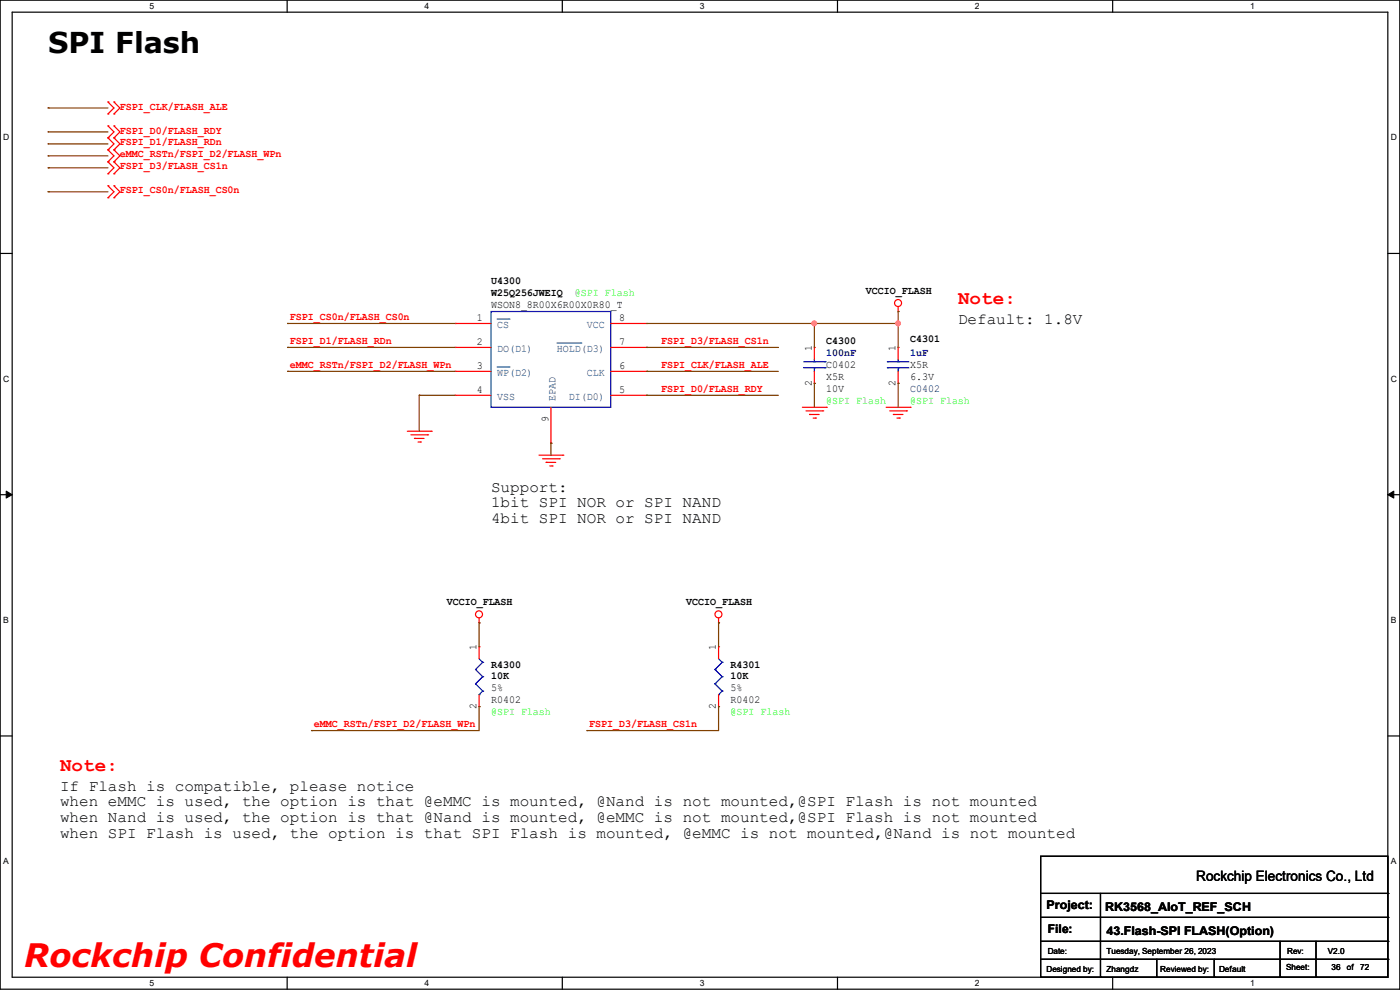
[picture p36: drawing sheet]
<svg xmlns="http://www.w3.org/2000/svg" width="297mm" height="210mm" viewBox="0 0 297 210" stroke-linecap="round" stroke-linejoin="round" font-family="sans-serif">
<defs><g id="words">
<text font-size="6.9" fill="#f00" x="5.1" y="205.1">Rockchip Confidential</text>
<text font-size="6.1" x="10.2" y="11.2">SPI Flash</text>
<g font-size="4.1" fill="#f00">
<text x="203.2" y="64.4">Note:</text>
<text x="12.7" y="163.5">Note:</text>
</g>
<g font-size="3.3">
<text x="203.2" y="68.7">Default: 1.8V</text>
<text x="104.2" y="104.3">Support:</text>
<text x="104.2" y="107.6">1bit SPI NOR or SPI NAND</text>
<text x="104.2" y="110.9">4bit SPI NOR or SPI NAND</text>
<text x="12.7" y="167.8">If Flash is compatible, please notice</text>
<text x="12.7" y="171.1">when eMMC is used, the option is that @eMMC is mounted, @Nand is not mounted,@SPI Flash is not mounted</text>
<text x="12.7" y="174.4">when Nand is used, the option is that @Nand is mounted, @eMMC is not mounted,@SPI Flash is not mounted</text>
<text x="12.7" y="177.7">when SPI Flash is used, the option is that SPI Flash is mounted, @eMMC is not mounted,@Nand is not mounted</text>
</g>
<text font-size="3" x="253.8" y="186.9">Rockchip Electronics Co., Ltd</text>
<g font-size="2.5">
<text x="222" y="192.9">Project:</text>
<text x="222.3" y="198">File:</text>
<text x="234.5" y="193.2">RK3568_AIoT_REF_SCH</text>
<text x="234.7" y="198.2">43.Flash-SPI FLASH(Option)</text>
</g>
<g font-size="2.3" fill="#f00">
<text x="25.4" y="23.2">FSPI_CLK/FLASH_ALE</text>
<text x="25.4" y="28.3">FSPI_D0/FLASH_RDY</text>
<text x="25.4" y="35.9">FSPI_D3/FLASH_CS1n</text>
<text x="25.4" y="30.9">FSPI_D1/FLASH_RDn</text>
<text x="25.4" y="33.4">eMMC_RSTn/FSPI_D2/FLASH_WPn</text>
<text x="25.4" y="41">FSPI_CS0n/FLASH_CS0n</text>
<text x="61.5" y="67.9">FSPI_CS0n/FLASH_CS0n</text>
<text x="61.5" y="73">FSPI_D1/FLASH_RDn</text>
<text x="140.3" y="73">FSPI_D3/FLASH_CS1n</text>
<text x="61.5" y="78.1">eMMC_RSTn/FSPI_D2/FLASH_WPn</text>
<text x="140.3" y="78.1">FSPI_CLK/FLASH_ALE</text>
<text x="140.3" y="83.1">FSPI_D0/FLASH_RDY</text>
<text x="66.6" y="154.3">eMMC_RSTn/FSPI_D2/FLASH_WPn</text>
<text x="125" y="154.3">FSPI_D3/FLASH_CS1n</text>
</g>
<g font-size="2.3">
<text x="104.2" y="60.3">U4300</text>
<text x="104.2" y="62.9">W25Q256JWEIQ</text>
<text x="104.2" y="65.4">WSON8_8R00X6R00X0R80_T</text>
<text x="183.7" y="62.4">VCCIO_FLASH</text>
<text x="101.1" y="68.1">1</text>
<text x="131.4" y="68.1">8</text>
<text x="101.1" y="73.2">2</text>
<text x="131.4" y="73.2">7</text>
<text x="172.2" y="74.5" transform="rotate(-90 172.2 74.5)">1</text>
<text x="175.3" y="73">C4300</text>
<text x="190" y="74.5" transform="rotate(-90 190 74.5)">1</text>
<text x="193.1" y="72.5">C4301</text>
<text x="101.1" y="78.2">3</text>
<text x="101.1" y="83.3">4</text>
<text x="131.4" y="83.3">5</text>
<text x="131.4" y="78.2">6</text>
<text x="172.2" y="81.8" transform="rotate(-90 172.2 81.8)">2</text>
<text x="175.3" y="78.1">C0402</text>
<text x="175.3" y="80.6">X5R</text>
<text x="175.3" y="83.2">10V</text>
<text x="190" y="81.8" transform="rotate(-90 190 81.8)">2</text>
<text x="193.1" y="78.1">X5R</text>
<text x="193.1" y="80.6">6.3V</text>
<text x="116.3" y="89.5" transform="rotate(-90 116.3 89.5)">9</text>
<text x="94.8" y="128.4">VCCIO_FLASH</text>
<text x="145.6" y="128.4">VCCIO_FLASH</text>
<text x="101.1" y="138" transform="rotate(-90 101.1 138)">1</text>
<text x="151.9" y="138" transform="rotate(-90 151.9 138)">1</text>
<text x="104.2" y="141.6">R4300</text>
<text x="155" y="141.6">R4301</text>
<text x="104.2" y="144.1">10K</text>
<text x="104.2" y="149.2">R0402</text>
<text x="104.2" y="146.7">5%</text>
<text x="155" y="144.1">10K</text>
<text x="155" y="149.2">R0402</text>
<text x="155" y="146.7">5%</text>
<text x="101.1" y="150.4" transform="rotate(-90 101.1 150.4)">2</text>
<text x="151.9" y="150.4" transform="rotate(-90 151.9 150.4)">2</text>
</g>
<g font-size="2.3" fill="#0f0">
<text x="122" y="62.9">@SPI Flash</text>
<text x="175.3" y="85.7">@SPI Flash</text>
<text x="193.1" y="85.7">@SPI Flash</text>
<text x="104.2" y="151.8">@SPI Flash</text>
<text x="155" y="151.8">@SPI Flash</text>
</g>
<g font-size="2.3" fill="#004080">
<text x="105.5" y="69.6">CS</text>
<text x="124.5" y="69.6">VCC</text>
<text x="105.5" y="74.6">DO(D1)</text>
<text x="118.2" y="74.6">HOLD(D3)</text>
<text x="105.5" y="79.7">WP(D2)</text>
<text x="124.5" y="79.7">CLK</text>
<text x="105.5" y="84.8">VSS</text>
<text x="117.9" y="85.1" transform="rotate(-90 117.9 85.1)">EPAD</text>
<text x="120.7" y="84.8">DI(D0)</text>
</g>
<g font-size="2.3" fill="#000080">
<text x="175.3" y="75.6">100nF</text>
<text x="193.1" y="75.6">1uF</text>
<text x="193.1" y="83.2">C0402</text>
</g>
<g font-size="1.8">
<text x="31.7" y="1.9">5</text>
<text x="90.1" y="1.9">4</text>
<text x="148.5" y="1.9">3</text>
<text x="206.8" y="1.9">2</text>
<text x="265.2" y="1.9">1</text>
<text x=".7" y="29.8">D</text>
<text x="295.1" y="29.8">D</text>
<text x=".7" y="80.9">C</text>
<text x="295.1" y="80.9">C</text>
<text x=".7" y="132.1">B</text>
<text x="295.1" y="132.1">B</text>
<text x=".7" y="183.3">A</text>
<text x="295.1" y="183.3">A</text>
<text x="222.3" y="202.3">Date:</text>
<text x="234.7" y="202.3">Tuesday, September 26, 2023</text>
<text x="273.1" y="202.3">Rev:</text>
<text x="281.7" y="202.3">V2.0</text>
<text x="31.7" y="209.2">5</text>
<text x="90.1" y="209.2">4</text>
<text x="148.5" y="209.2">3</text>
<text x="206.8" y="209.2">2</text>
<text x="222" y="206.1">Designed by:</text>
<text x="234.7" y="206.1">Zhangdz</text>
<text x="246.2" y="206.1">Reviewed by:</text>
<text x="258.6" y="206.1">Default</text>
<text x="265.2" y="209.2">1</text>
<text x="272.8" y="205.9">Sheet:</text>
<text x="282.5" y="205.9">36</text>
<text x="285.7" y="205.9">of</text>
<text x="288.6" y="205.9">72</text>
</g>
</g></defs>
<path d="M0 0h297v209.8h-297zM2.6 2.6h291.8v204.7h-291.8z" fill="none" stroke="#000" stroke-width=".25"/>
<g fill="#fff">
<path d="M31.7 .3h1v2h-1z"/>
<path d="M31.7 207.6h1v1.9h-1z"/>
</g>
<path d="M60.9 0v2.6M60.9 207.3v2.5" fill="none" stroke="#000" stroke-width=".25"/>
<g fill="#fff">
<path d="M90.1 .3h1v2h-1z"/>
<path d="M90.1 207.6h1v1.9h-1z"/>
</g>
<path d="M119.3 0v2.6M119.3 207.3v2.5" fill="none" stroke="#000" stroke-width=".25"/>
<g fill="#fff">
<path d="M148.5 .3h.9v2h-.9z"/>
<path d="M148.5 207.6h.9v1.9h-.9z"/>
</g>
<path d="M177.7 0v2.6M177.7 207.3v2.5" fill="none" stroke="#000" stroke-width=".25"/>
<g fill="#fff">
<path d="M206.8 .3h1v2h-1z"/>
<path d="M206.8 207.6h1v1.9h-1z"/>
</g>
<path d="M236.1 0v2.6M236.1 207.3v2.5" fill="none" stroke="#000" stroke-width=".25"/>
<g fill="#fff">
<path d="M265.2 .3h1v2h-1z"/>
<path d="M265.2 207.6h1v1.9h-1z"/>
<path d="M.7 28.2h1.2v1.9h-1.2z"/>
<path d="M295.1 28.2h1.2v1.9h-1.2z"/>
<path d="M.7 79.3h1.2v2h-1.2z"/>
<path d="M295.1 79.3h1.2v2h-1.2z"/>
</g>
<path d="M0 53.8h2.6M294.4 53.8h2.6" fill="none" stroke="#000" stroke-width=".25"/>
<g fill="#fff">
<path d="M.7 130.5h1.2v2h-1.2z"/>
<path d="M295.1 130.5h1.1v2h-1.1z"/>
</g>
<path d="M0 104.9h2.6M294.4 104.9h2.6" fill="none" stroke="#000" stroke-width=".25"/>
<path d="M1.3 104.2l1.3 .7-1.3 .8zM294.4 104.9l1.3-.7v1.5z" fill="#000" stroke="#000" stroke-width=".21"/>
<g fill="#fff">
<path d="M.7 181.7h1.2v2h-1.2z"/>
<path d="M295.1 181.7h1.1v2h-1.1z"/>
</g>
<g fill="none" stroke="#000" stroke-width=".25">
<path d="M0 156.1h2.6M294.4 156.1h2.6M220.8 181.7h73.6v25.6h-73.6zM220.8 189.5h73.6M220.8 194.6h73.6M220.8 199.7h73.6M233.5 189.5v17.8M271.6 199.7v7.6M279.2 199.7v7.6M294.4 189.5h.1M294.4 194.6h.1M294.4 199.7h.1"/>
<path d="M220.8 203.5h73.6M233.5 207.3h.1M245.4 207.3h.1M245.4 203.5v3.8M257.6 207.3h.1M257.6 203.5v3.8M271.6 207.3h.1M279.2 207.3h.1M294.4 203.5h.1"/>
</g>
<g fill="none" stroke="#f00" stroke-width=".25">
<path d="M22.9 36.9h.1M22.9 34.3h.1M22.9 31.8h.1M22.9 29.3h.1M22.9 26.7h.1M22.9 39.4h.1M22.9 24.2h.1M22.9 21.6h.1M22.9 34.3l1.3 1.3-1.3 1.3M22.9 29.3l1.3 1.2-1.3 1.3M22.9 26.7l1.3 1.3-1.3 1.3M22.9 31.8l1.3 1.3-1.3 1.2"/>
<path d="M22.9 39.4l1.3 1.3-1.3 1.3M22.9 21.6l1.3 1.3-1.3 1.3M24.2 36.9h.1M24.2 34.3h.1M24.2 31.8h.1M24.2 29.3h.1M24.2 26.7h.1M24.2 39.4h.1M24.2 24.2h.1M24.2 21.6h.1M24.2 34.3l1.2 1.3-1.2 1.3M24.2 29.3l1.2 1.2-1.2 1.3"/>
<path d="M24.2 26.7l1.2 1.3-1.2 1.3M24.2 31.8l1.2 1.3-1.2 1.2M24.2 39.4l1.2 1.3-1.2 1.3M24.2 21.6l1.2 1.3-1.2 1.3M22.9 42h.1M24.2 42h.1M96.6 68.6h.1M96.6 78.8h.1M96.6 73.7h.1M96.6 68.6h7.6M96.6 78.8h7.6M96.6 73.7h7.6"/>
<path d="M129.6 68.6h7.6M129.6 78.8h7.6M129.6 73.7h7.6M137.2 68.6h.1M137.2 78.8h.1M137.2 73.7h.1M172.8 73.7h.1M172.8 73.7v2.5M172.8 78.8v2.5M190.5 66.1h.1M190.5 73.7h.1M190.5 65.1v1"/>
<path d="M190.5 73.7v2.5M190.5 78.8v2.5M86.4 91.5h5.1M87.2 92.2h3.5M87.9 93h.1M87.9 93h2.1M88.7 93.8h.5M89.2 93.8h.1M90.7 92.2h.1M91.5 91.5h.1M96.6 83.9h.1M96.6 83.9h7.6"/>
<path d="M114.3 96.6h5.1M115.1 97.3h3.6M115.9 98.1h.1M115.9 98.1h2M116.6 98.8h.5M116.9 94h.1M116.9 86.4v7.6M117.1 98.8h.1M118.7 97.3h.1M119.4 96.6h.1M129.6 83.9h7.6M137.2 83.9h.1"/>
<path d="M170.2 86.4h5.1M171 87.2h3.5M171.7 87.9h.1M171.7 87.9h2.1M172.5 88.7h.5M172.8 81.3h.1M173 88.7h.1M174.5 87.2h.1M175.3 86.4h.1M188 86.4h5.1M188.8 87.2h3.5M189.5 87.9h.1"/>
<path d="M189.5 87.9h2.1M190.3 88.7h.5M190.5 81.3h.1M190.8 88.7h.1M192.3 87.2h.1M193.1 86.4h.1M101.6 132.1h.1M101.6 137.2h.1M101.6 131.1v1M101.6 137.2v2.5M152.4 132.1h.1M152.4 137.2h.1"/>
<path d="M152.4 131.1v1M152.4 137.2v2.5M101.6 149.9h.1M101.6 147.4v2.5M152.4 149.9h.1M152.4 147.4v2.5"/>
<circle cx="190.5" cy="64.3" r=".74"/>
<circle cx="101.6" cy="130.3" r=".74"/>
<circle cx="152.4" cy="130.3" r=".74"/>
</g>
<g fill="none" stroke="#00f" stroke-width=".25">
<path d="M104.2 66.1h25.4v20.3h-25.4zM170.5 78h4.5M170.5 76.8h4.5M172.8 76.8h.1M172.8 78h.1M172.8 76.2v.6M172.8 78v.8M175 78h.1M175 76.8h.1M188.3 78h.1M188.3 76.8h.1M188.3 78h4.5"/>
<path d="M188.3 76.8h4.5M190.5 76.8h.1M190.5 78h.1M190.5 76.2v.6M190.5 78v.8M101.6 139.7l.8 .8M152.4 139.7l.8 .8M100.9 142h.1M100.9 145.1h.1M100.9 142l1.5 1.6M100.9 145.1l1.5 1.5M101.6 147.4h.1"/>
<path d="M102.4 140.5h.1M102.4 143.6h.1M102.4 146.6h.1M102.4 140.5l-1.5 1.5M102.4 143.6l-1.5 1.5M102.4 146.6l-.8 .8M151.7 142h.1M151.7 145.1h.1M151.7 142l1.5 1.6M151.7 145.1l1.5 1.5M152.4 147.4h.1M153.2 140.5h.1"/>
<path d="M153.2 143.6h.1M153.2 146.6h.1M153.2 140.5l-1.5 1.5M153.2 143.6l-1.5 1.5M153.2 146.6l-.8 .8"/>
</g>
<path d="M105.5 67.7h2.5M105.5 77.9h2.5M108 67.7h.1M108 77.9h.1M118.2 72.8h5M123.2 72.8h.1" fill="none" stroke="#004080" stroke-width=".21"/>
<g fill="none" stroke="#804000" stroke-width=".25">
<path d="M10.2 35.6h.1M10.2 30.5h.1M10.2 28h.1M10.2 22.9h.1M10.2 33.1h.1M10.2 35.6h12.7M10.2 30.5h12.7M10.2 28h12.7M10.2 22.9h12.7M10.2 33.1h12.7M10.2 40.7h.1M10.2 40.7h12.7"/>
<path d="M61 68.6h.1M61 73.7h.1M61 78.8h.1M61 68.6h35.6M61 73.7h35.6M61 78.8h35.6M137.2 78.8h.1M137.2 73.7h.1M137.2 68.6h53.3M137.2 73.7h27.9M137.2 78.8h27.9M172.8 68.6h.1"/>
<path d="M172.8 68.6v5.1M190.5 68.6h.1M190.5 66.1h.1M190.5 66.1v7.6M88.9 83.9h.1M88.9 83.9h7.7M88.9 83.9v7.6M116.9 94h.1M116.9 94v2.6M137.2 83.9h.1M137.2 83.9h27.9M172.8 81.3h.1"/>
<path d="M172.8 81.3v5.1M190.5 81.3h.1M190.5 81.3v5.1M101.6 132.1h.1M101.6 132.1v5.1M152.4 132.1h.1M152.4 132.1v5.1M66.1 155h.1M101.6 149.9h.1M101.6 149.9v5.1h-35.5M124.5 155h.1M152.4 149.9h.1"/>
<path d="M152.4 149.9v5.1h-27.9"/>
</g>
<g fill="#f0f" stroke="#f0f" stroke-width=".25">
<circle cx="172.7" cy="68.6" r=".49"/>
<circle cx="190.5" cy="68.6" r=".49"/>
</g>
<use href="#words"/>
</svg>
